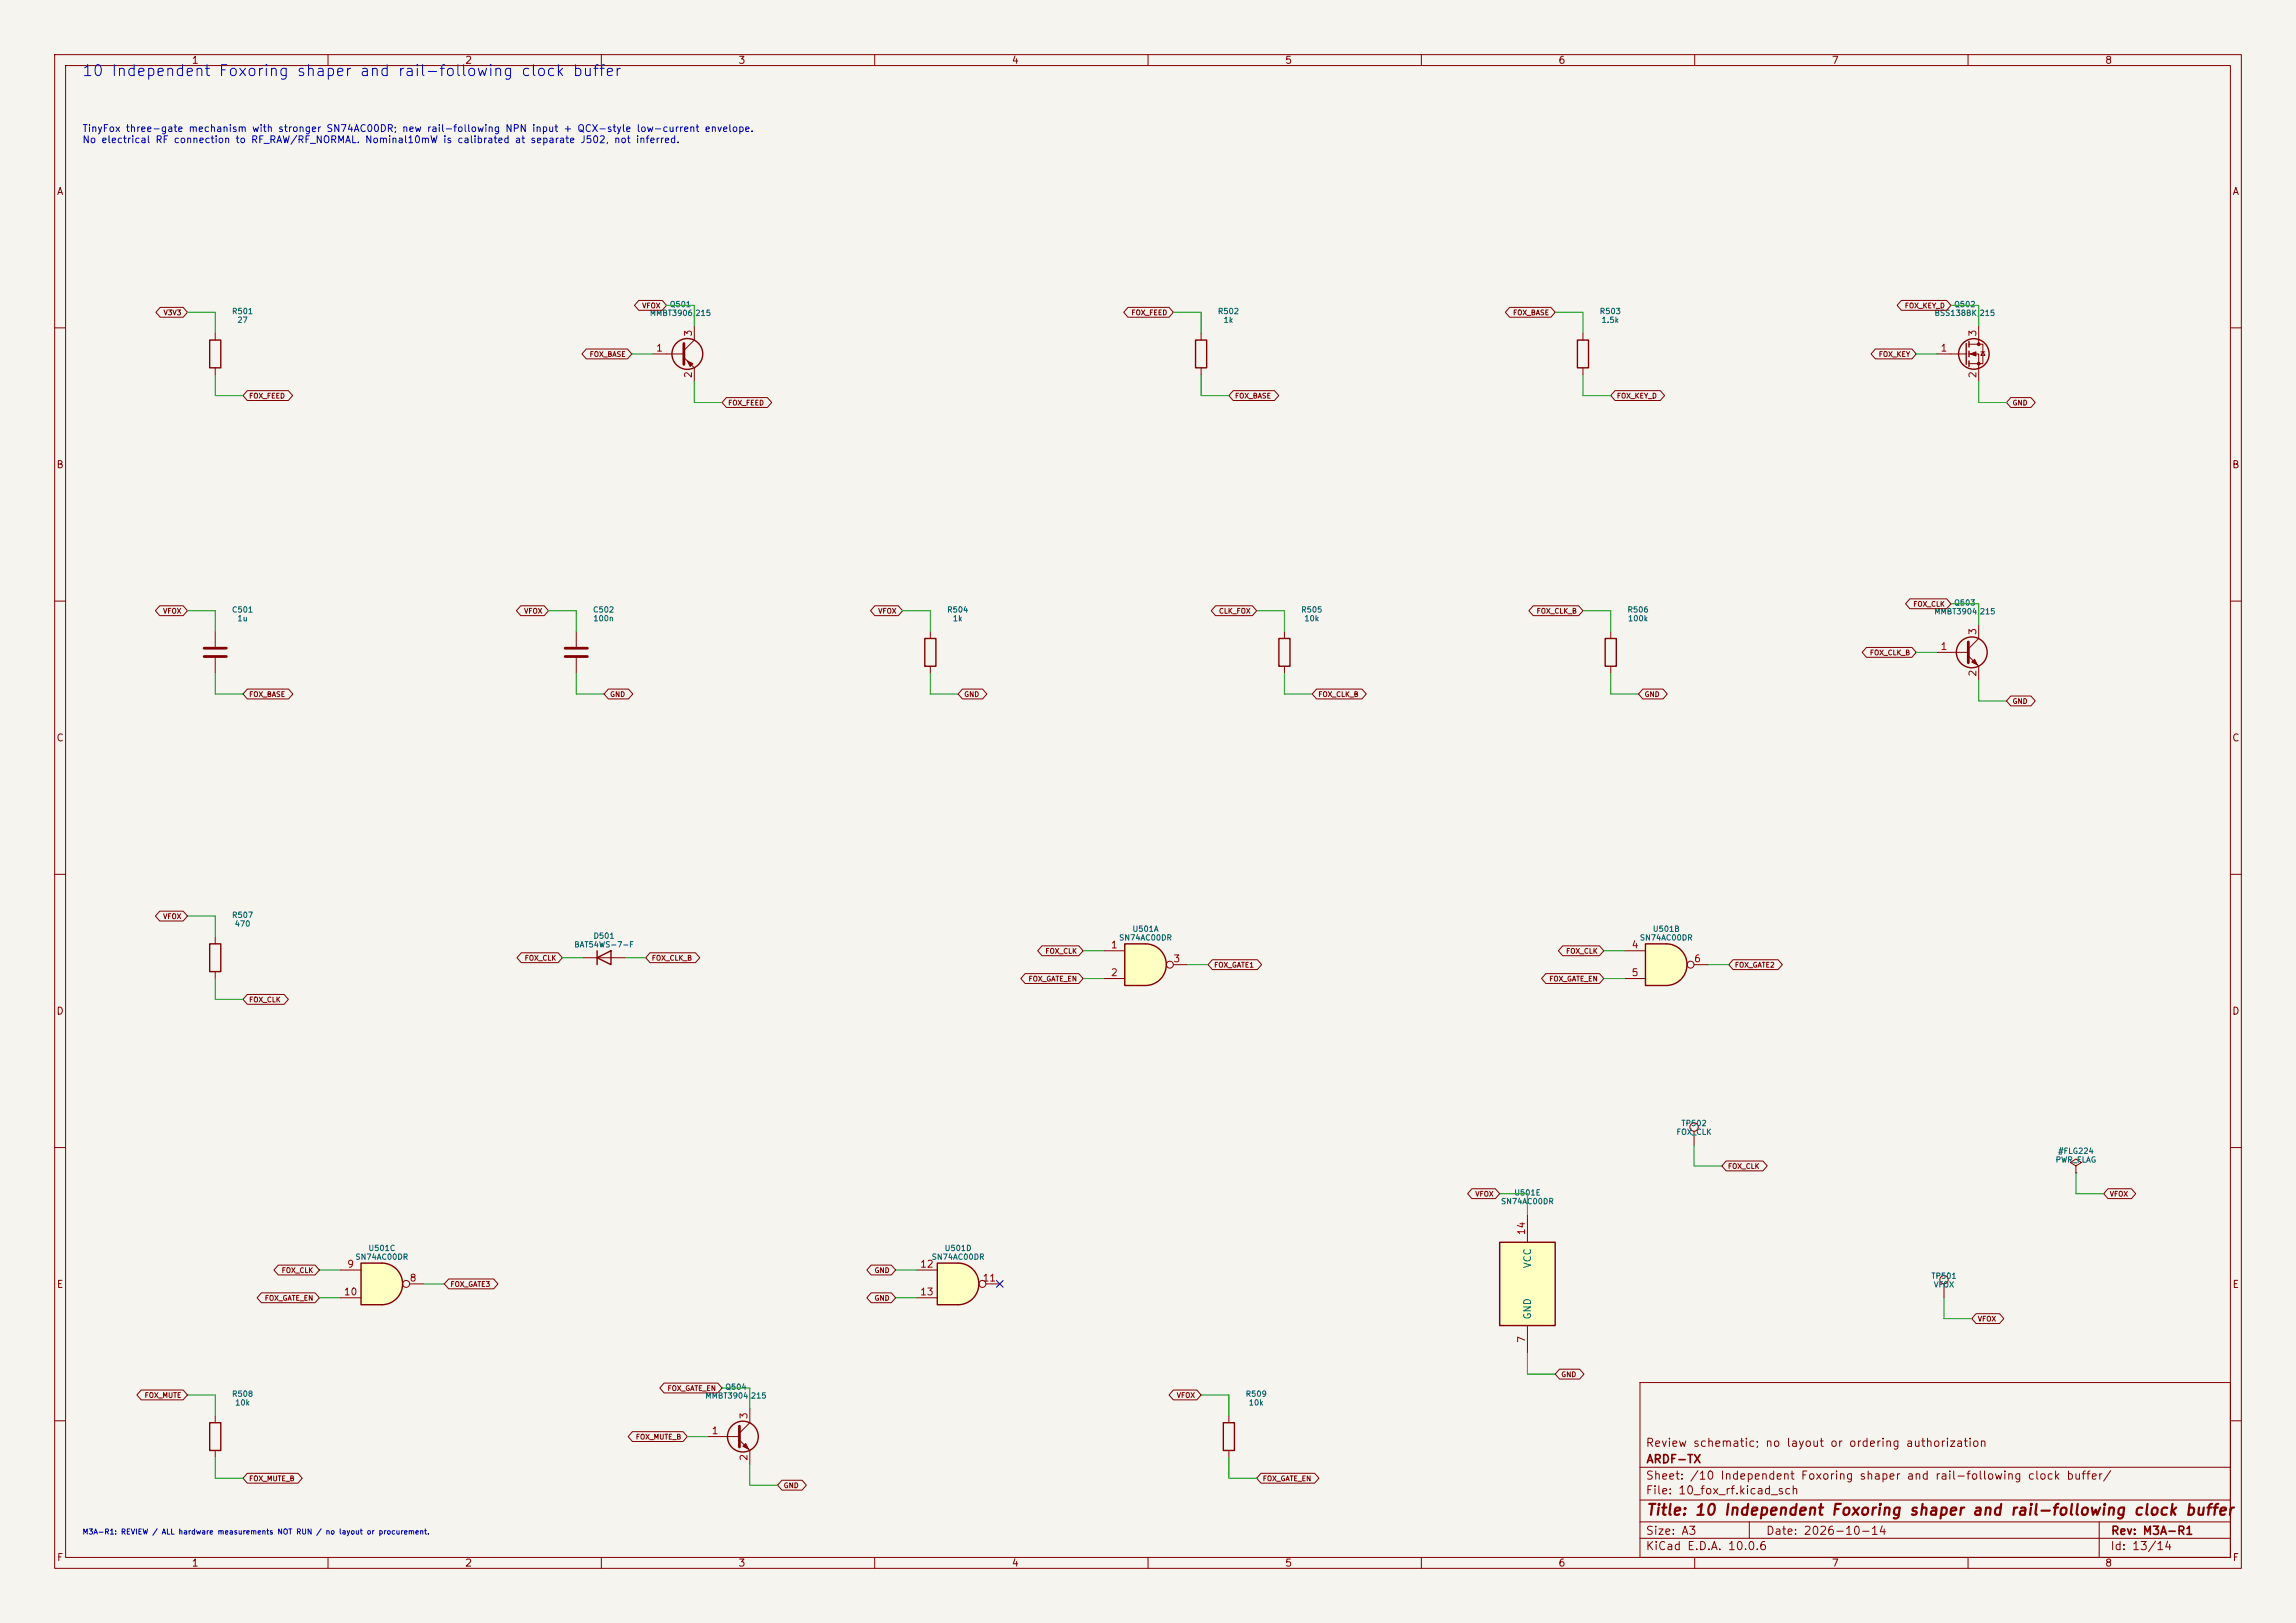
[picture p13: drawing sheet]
<svg xmlns="http://www.w3.org/2000/svg" width="420mm" height="297mm" viewBox="0 0 420 297" stroke-linecap="round" stroke-linejoin="round" font-family="sans-serif">
<defs><g id="words">
<text font-size="2" fill="#0000c2" x="14.9" y="14.4">10 Independent Foxoring shaper and rail-following clock buffer</text>
<text font-size="2" fill="#840000" x="301" y="277.8">Title: 10 Independent Foxoring shaper and rail-following clock buffer</text>
<g font-size="1.5" fill="#840000">
<text x="300.9" y="265.1">Review schematic; no layout or ordering authorization</text>
<text x="301" y="268.1">ARDF-TX</text>
<text x="300.9" y="273.8">File: 10_fox_rf.kicad_sch</text>
<text x="300.9" y="271.1">Sheet: /10 Independent Foxoring shaper and rail-following clock buffer/</text>
<text x="300.9" y="281.2">Size: A3</text>
<text x="322.9" y="281.2">Date: 2026-10-14</text>
<text x="386" y="281.2">Rev: M3A-R1</text>
<text x="300.9" y="284">KiCad E.D.A. 10.0.6</text>
<text x="385.9" y="284">Id: 13/14</text>
</g>
<g font-size="1.3" fill="#840000">
<text x="35" y="12">1</text>
<text x="85" y="12">2</text>
<text x="135" y="12">3</text>
<text x="185" y="12">4</text>
<text x="235" y="12">5</text>
<text x="285" y="12">6</text>
<text x="335" y="12">7</text>
<text x="385" y="12">8</text>
<text x="10.3" y="36">A</text>
<text x="408.3" y="36">A</text>
<text x="10.2" y="86">B</text>
<text x="408.2" y="86">B</text>
<text x="10.2" y="136">C</text>
<text x="408.2" y="136">C</text>
<text x="10.2" y="186">D</text>
<text x="408.2" y="186">D</text>
<text x="10.3" y="236">E</text>
<text x="408.3" y="236">E</text>
<text x="10.3" y="286">F</text>
<text x="35" y="287">1</text>
<text x="85" y="287">2</text>
<text x="135" y="287">3</text>
<text x="185" y="287">4</text>
<text x="235" y="287">5</text>
<text x="285" y="287">6</text>
<text x="335" y="287">7</text>
<text x="385" y="287">8</text>
<text x="408.3" y="286">F</text>
</g>
<g font-size="1.3" fill="#0000c2">
<text x="15" y="24.5">TinyFox three-gate mechanism with stronger SN74AC00DR; new rail-following NPN input + QCX-style low-current envelope.</text>
<text x="15" y="26.5">No electrical RF connection to RF_RAW/RF_NORMAL. Nominal10mW is calibrated at separate J502, not inferred.</text>
</g>
<g font-size="1.3" fill="#a90000">
<text x="119.9" y="64.6">1</text>
<text x="126.9" y="61.7" transform="rotate(-90 126.9 61.7)">3</text>
<text x="354.9" y="64.6">1</text>
<text x="361.8" y="61.7" transform="rotate(-90 361.8 61.7)">3</text>
<text x="126.9" y="69.3" transform="rotate(-90 126.9 69.3)">2</text>
<text x="361.8" y="69.3" transform="rotate(-90 361.8 69.3)">2</text>
<text x="354.9" y="119.2">1</text>
<text x="361.8" y="116.3" transform="rotate(-90 361.8 116.3)">3</text>
<text x="361.8" y="123.9" transform="rotate(-90 361.8 123.9)">2</text>
<text x="203.1" y="173.9">1</text>
<text x="298.4" y="173.9">4</text>
<text x="203.1" y="178.9">2</text>
<text x="214.5" y="176.4">3</text>
<text x="298.4" y="178.9">5</text>
<text x="309.8" y="176.4">6</text>
<text x="279.3" y="226.1" transform="rotate(-90 279.3 226.1)">14</text>
<text x="63.4" y="232.3">9</text>
<text x="168.2" y="232.3">12</text>
<text x="62.8" y="237.4">10</text>
<text x="74.8" y="234.8">8</text>
<text x="168.2" y="237.4">13</text>
<text x="179.6" y="234.8">11</text>
<text x="279.3" y="245.8" transform="rotate(-90 279.3 245.8)">7</text>
<text x="130.1" y="262.8">1</text>
<text x="137" y="259.8" transform="rotate(-90 137 259.8)">3</text>
<text x="137" y="267.4" transform="rotate(-90 137 267.4)">2</text>
</g>
<g font-size="1.3" fill="#006464">
<text x="280.4" y="232.2" transform="rotate(-90 280.4 232.2)">VCC</text>
<text x="280.4" y="241.6" transform="rotate(-90 280.4 241.6)">GND</text>
</g>
<g font-size="1" fill="#006464">
<text x="42.3" y="57.7">R501</text>
<text x="43.3" y="59.3">27</text>
<text x="118.8" y="58">MMBT3906,215</text>
<text x="122.4" y="56.4">Q501</text>
<text x="222.7" y="57.7">R502</text>
<text x="223.7" y="59.3">1k</text>
<text x="292.5" y="57.7">R503</text>
<text x="292.9" y="59.3">1.5k</text>
<text x="353.8" y="58">BSS138BK,215</text>
<text x="357.4" y="56.4">Q502</text>
<text x="42.3" y="112.3">C501</text>
<text x="43.3" y="113.9">1u</text>
<text x="108.4" y="112.3">C502</text>
<text x="108.4" y="113.9">100n</text>
<text x="173.2" y="112.3">R504</text>
<text x="174.2" y="113.9">1k</text>
<text x="237.9" y="112.3">R505</text>
<text x="238.5" y="113.9">10k</text>
<text x="297.6" y="112.3">R506</text>
<text x="297.7" y="113.9">100k</text>
<text x="353.7" y="112.7">MMBT3904,215</text>
<text x="357.4" y="111.1">Q503</text>
<text x="42.3" y="168.2">R507</text>
<text x="42.8" y="169.8">470</text>
<text x="104.9" y="173.6">BAT54WS-7-F</text>
<text x="108.5" y="172">D501</text>
<text x="204.6" y="172.3">SN74AC00DR</text>
<text x="207.1" y="170.7">U501A</text>
<text x="299.9" y="172.3">SN74AC00DR</text>
<text x="302.2" y="170.7">U501B</text>
<text x="306.6" y="207.9">FOX_CLK</text>
<text x="307.5" y="206.3">TP502</text>
<text x="375.9" y="213">PWR_FLAG</text>
<text x="376.4" y="211.4">#FLG224</text>
<text x="274.5" y="220.6">SN74AC00DR</text>
<text x="276.9" y="219">U501E</text>
<text x="64.9" y="230.8">SN74AC00DR</text>
<text x="67.3" y="229.2">U501C</text>
<text x="170.3" y="230.8">SN74AC00DR</text>
<text x="172.7" y="229.2">U501D</text>
<text x="353.2" y="234.2">TP501</text>
<text x="353.6" y="235.8">VFOX</text>
<text x="42.3" y="255.8">R508</text>
<text x="42.9" y="257.4">10k</text>
<text x="128.9" y="256.2">MMBT3904,215</text>
<text x="132.6" y="254.6">Q504</text>
<text x="227.8" y="255.8">R509</text>
<text x="228.3" y="257.4">10k</text>
</g>
<text font-size="1" fill="#0000c2" x="15" y="281">M3A-R1: REVIEW / ALL hardware measurements NOT RUN / no layout or procurement.</text>
<g font-size=".9" fill="#840000">
<text x="29.8" y="57.9">V3V3</text>
<text x="117.4" y="56.6">VFOX</text>
<text x="206.9" y="57.9">FOX_FEED</text>
<text x="276.7" y="57.9">FOX_BASE</text>
<text x="348.3" y="56.6">FOX_KEY_D</text>
<text x="107.8" y="65.5">FOX_BASE</text>
<text x="343.6" y="65.5">FOX_KEY</text>
<text x="45.5" y="73.1">FOX_FEED</text>
<text x="133.1" y="74.4">FOX_FEED</text>
<text x="225.8" y="73.1">FOX_BASE</text>
<text x="295.7" y="73.1">FOX_KEY_D</text>
<text x="368.1" y="74.4">GND</text>
<text x="29.7" y="112.5">VFOX</text>
<text x="95.8" y="112.5">VFOX</text>
<text x="160.6" y="112.5">VFOX</text>
<text x="222.9" y="112.5">CLK_FOX</text>
<text x="281" y="112.5">FOX_CLK_B</text>
<text x="349.9" y="111.2">FOX_CLK</text>
<text x="341.9" y="120.1">FOX_CLK_B</text>
<text x="45.5" y="127.7">FOX_BASE</text>
<text x="111.5" y="127.7">GND</text>
<text x="176.3" y="127.7">GND</text>
<text x="241.1" y="127.7">FOX_CLK_B</text>
<text x="300.7" y="127.7">GND</text>
<text x="368.1" y="129">GND</text>
<text x="29.7" y="168.4">VFOX</text>
<text x="95.9" y="176">FOX_CLK</text>
<text x="119.1" y="176">FOX_CLK_B</text>
<text x="188" y="179.8">FOX_GATE_EN</text>
<text x="191.1" y="174.7">FOX_CLK</text>
<text x="222" y="177.3">FOX_GATE1</text>
<text x="283.3" y="179.8">FOX_GATE_EN</text>
<text x="286.4" y="174.7">FOX_CLK</text>
<text x="317.3" y="177.3">FOX_GATE2</text>
<text x="45.5" y="183.6">FOX_CLK</text>
<text x="316" y="214.1">FOX_CLK</text>
<text x="269.8" y="219.2">VFOX</text>
<text x="385.8" y="219.2">VFOX</text>
<text x="51.4" y="233.2">FOX_CLK</text>
<text x="159.9" y="233.2">GND</text>
<text x="48.3" y="238.2">FOX_GATE_EN</text>
<text x="82.3" y="235.7">FOX_GATE3</text>
<text x="159.9" y="238.2">GND</text>
<text x="361.7" y="242">VFOX</text>
<text x="26.4" y="256">FOX_MUTE</text>
<text x="122" y="254.7">FOX_GATE_EN</text>
<text x="215.2" y="256">VFOX</text>
<text x="285.5" y="252.2">GND</text>
<text x="116.2" y="263.6">FOX_MUTE_B</text>
<text x="45.5" y="271.3">FOX_MUTE_B</text>
<text x="143.3" y="272.5">GND</text>
<text x="230.9" y="271.3">FOX_GATE_EN</text>
</g>
</g></defs>
<path d="M0 0h420v297h-420z" fill="#f5f4ef" stroke="#f5f4ef" stroke-width=".18"/>
<g fill="none" stroke="#840000" stroke-width=".18">
<path d="M10 10h400v277h-400zM12 12h396v273h-396zM60 10v2M110 10v2M160 10v2M210 10v2M260 10v2M310 10v2M360 10v2M10 60h2M408 60h2M10 110h2"/>
<path d="M294.6 115.6v1.2M408 110h2M294.6 121.9v1.3M10 160h2M408 160h2M10 210h2M408 210h2M300 253h108v32h-108zM10 260h2M300 278.5h108M300 274.5h108M300 268.5h108"/>
<path d="M320 278.5v3M384 278.5v6.5M408 260h2M60 285v2M110 285v2M160 285v2M210 285v2M260 285v2M300 281.5h108M310 285v2M360 285v2"/>
</g>
<path d="M293.6 116.8h2.1v5.1h-2.1z" fill="none" stroke="#840000" stroke-width=".25"/>
<path d="M209.5 172.7a3.8 3.8 0 0 1 3.8 3.8 3.8 3.8 0 0 1-3.8 3.8z" fill="#ffffc2" stroke="#ffffc2" stroke-width=".18"/>
<path d="M205.7 172.7h3.8v7.6h-3.8z" fill="#ffffc2"/>
<path d="M218.7 62.2h2v5.1h-2zM205.7 172.7h3.8a3.8 3.8 0 0 1 3.8 3.8 3.8 3.8 0 0 1-3.8 3.8h-3.8z" fill="none" stroke="#840000" stroke-width=".25"/>
<g fill="none" stroke="#840000" stroke-width=".18">
<path d="M219.7 61v1.2M219.7 67.3v1.3M201.9 174h3.8M201.9 179.1h3.8M214.6 176.5h2.6"/>
<circle cx="214" cy="176.5" r=".63"/>
</g>
<path d="M175.3 231.1a3.8 3.8 0 0 1 3.8 3.8 3.8 3.8 0 0 1-3.8 3.9z" fill="#ffffc2" stroke="#ffffc2" stroke-width=".18"/>
<path d="M171.4 231.1h3.9v7.7h-3.9z" fill="#ffffc2"/>
<g fill="none" stroke="#840000" stroke-width=".25">
<path d="M288.5 62.2h2.1v5.1h-2.1zM359.7 62.9v3.8M360.2 62.5v1M360.2 64.3v1M360.2 66v1.1M233.9 116.8h2.1v5.1h-2.1zM171.4 231.1h3.9a3.8 3.8 0 0 1 3.8 3.8 3.8 3.8 0 0 1-3.8 3.9h-3.9z"/>
<circle cx="361.1" cy="64.8" r="2.79"/>
<circle cx="360.7" cy="119.4" r="2.82"/>
</g>
<g fill="none" stroke="#840000" stroke-width=".18">
<path d="M361.9 59.7v3.3M289.6 61v1.2M289.6 67.3v1.3M354.3 64.8h5.4M360.2 63h2.5v3.5h-2.5M360.2 64.8h1.7v5.1M362.3 64.4h.8M362.7 64.4l.4 .6h-.8zM234.9 115.6v1.2M354.3 119.4h5.7M361.9 114.3v2.5l-1.9 1.9M234.9 121.9v1.3"/>
<path d="M360 120l1.9 1.9v2.6M379.7 213.4l1-.7-1-.6-1 .6 1 .7v1.2M379.7 214.6h.1M167.6 232.4h3.8M167.6 237.5h3.8M180.3 234.9h2.6M355.6 234.9v2.6"/>
<circle cx="179.7" cy="234.9" r=".63"/>
<circle cx="355.6" cy="234.2" r=".76"/>
</g>
<path d="M360 117.5v3.8" fill="none" stroke="#840000" stroke-width=".51"/>
<g fill="#840000" stroke="#840000" stroke-width=".18">
<path d="M360.7 121.2l.5-.5 .5 1z"/>
<path d="M360.4 64.8l1-.4v.8z"/>
<circle cx="361.9" cy="63" r=".25"/>
<circle cx="361.9" cy="66.5" r=".25"/>
</g>
<path d="M274.3 227.3h10.2v15.3h-10.2z" fill="#ffffc2"/>
<g fill="none" stroke="#840000" stroke-width=".25">
<path d="M38.4 62.2h2v5.1h-2zM274.3 227.3h10.2v15.3h-10.2zM223.8 260.3h2v5.1h-2z"/>
<circle cx="125.7" cy="64.8" r="2.82"/>
</g>
<g fill="none" stroke="#840000" stroke-width=".18">
<path d="M127 59.7v2.5l-1.9 1.9M39.4 61v1.2M39.4 67.3v1.3M119.4 64.8h5.7M125.1 65.4l1.9 1.9v2.6M309.9 207v2.6M279.4 222.2v5.1M224.8 259.1v1.2M279.4 242.6v5M224.8 265.4v1.3"/>
<circle cx="309.9" cy="206.2" r=".76"/>
</g>
<path d="M125.1 62.9v3.8" fill="none" stroke="#840000" stroke-width=".51"/>
<path d="M125.7 66l1 .5-.5 .6z" fill="#840000" stroke="#840000" stroke-width=".18"/>
<path d="M304.8 172.7a3.8 3.8 0 0 1 3.8 3.8 3.8 3.8 0 0 1-3.8 3.8z" fill="#ffffc2" stroke="#ffffc2" stroke-width=".18"/>
<path d="M301 172.7h3.8v7.6h-3.8z" fill="#ffffc2"/>
<path d="M38.4 172.7h2v5.1h-2zM301 172.7h3.8a3.8 3.8 0 0 1 3.8 3.8 3.8 3.8 0 0 1-3.8 3.8h-3.8zM38.4 260.3h2v5.1h-2z" fill="none" stroke="#840000" stroke-width=".25"/>
<g fill="none" stroke="#840000" stroke-width=".18">
<path d="M39.4 115.6v2.8M105.4 115.6v2.8M39.4 120.4v2.8M105.4 120.4v2.8M39.4 171.5v1.2M39.4 177.8v1.3M297.2 174h3.8M297.2 179.1h3.8M309.9 176.5h2.5M39.4 259.1v1.2M39.4 265.4v1.3"/>
<circle cx="309.2" cy="176.5" r=".63"/>
</g>
<path d="M37.3 118.6h4.1M103.4 118.6h4M37.3 120.1h4.1M103.4 120.1h4" fill="none" stroke="#840000" stroke-width=".51"/>
<path d="M69.8 231.1a3.8 3.8 0 0 1 3.8 3.8 3.8 3.8 0 0 1-3.8 3.9z" fill="#ffffc2" stroke="#ffffc2" stroke-width=".18"/>
<path d="M66 231.1h3.8v7.7h-3.8z" fill="#ffffc2"/>
<g fill="none" stroke="#840000" stroke-width=".25">
<path d="M169.2 116.8h2v5.1h-2zM109.2 175.3l2.6-1.3v2.5zM109.2 174v2.5M66 231.1h3.8a3.8 3.8 0 0 1 3.8 3.8 3.8 3.8 0 0 1-3.8 3.9h-3.8z"/>
<circle cx="135.9" cy="262.9" r="2.82"/>
</g>
<g fill="none" stroke="#840000" stroke-width=".18">
<path d="M29.3 56.2h4.2l.8 1-.8 .9h-4.2l-.8-.9zM116.8 55h4.3l.8 .9-.8 .9h-4.3l-.7-.9zM206.3 56.2h7.5l.8 1-.8 .9h-7.5l-.7-.9zM276.1 56.2h7.6l.8 1-.8 .9h-7.6l-.7-.9zM347.8 55h8.3l.8 .9-.8 .9h-8.3l-.8-.9zM45.2 71.5h7.5l.8 .9-.8 .9h-7.5l-.8-.9zM107.2 63.9h7.6l.8 .9-.8 .9h-7.6l-.8-.9zM132.9 72.8h7.5l.8 .9-.8 .9h-7.5l-.8-.9zM225.6 71.5h7.5l.8 .9-.8 .9h-7.5l-.8-.9zM295.4 71.5h8.3l.8 .9-.8 .9h-8.3l-.8-.9zM343 63.9h6.7l.8 .9-.8 .9h-6.7l-.7-.9zM367.8 72.8h3.7l.8 .9-.8 .9h-3.7l-.8-.9z"/>
<path d="M29.2 110.9h4.3l.8 .9-.8 .9h-4.3l-.8-.9zM95.3 110.9h4.2l.8 .9-.8 .9h-4.2l-.8-.9zM160 110.9h4.3l.8 .9-.8 .9h-4.3l-.8-.9zM170.2 115.6v1.2M222.4 110.9h6.7l.8 .9-.8 .9h-6.7l-.8-.9zM280.5 110.9h8.3l.8 .9-.8 .9h-8.3l-.8-.9zM341.4 118.5h8.3l.8 .9-.8 .9h-8.3l-.8-.9zM349.4 109.6h6.7l.8 .9-.8 .9h-6.7l-.8-.9zM45.2 126.1h7.6l.8 .9-.8 .9h-7.6l-.8-.9zM111.3 126.1h3.7l.8 .9-.8 .9h-3.7l-.8-.9zM170.2 121.9v1.3M176 126.1h3.7l.8 .9-.8 .9h-3.7l-.7-.9z"/>
<path d="M240.8 126.1h8.3l.8 .9-.8 .9h-8.3l-.8-.9zM300.5 126.1h3.7l.8 .9-.8 .9h-3.7l-.8-.9zM367.8 127.4h3.7l.8 .9-.8 .9h-3.7l-.8-.9zM29.2 166.7h4.3l.8 .9-.8 .9h-4.3l-.8-.9zM95.4 174.4h6.7l.8 .9-.8 .9h-6.7l-.8-.9zM106.7 175.3h7.6M118.9 174.4h8.3l.8 .9-.8 .9h-8.3l-.8-.9zM187.5 178.2h9.8l.8 .9-.8 .9h-9.8l-.8-.9zM190.6 173.1h6.7l.8 .9-.8 .9h-6.7l-.8-.9zM221.8 175.6h8.2l.8 .9-.8 .9h-8.2l-.8-.9zM282.8 178.2h9.8l.8 .9-.8 .9h-9.8l-.8-.9zM285.9 173.1h6.7l.8 .9-.8 .9h-6.7l-.8-.9z"/>
<path d="M317 175.6h8.2l.8 .9-.8 .9h-8.2l-.8-.9zM45.2 182h6.8l.8 .9-.8 .9h-6.8l-.8-.9zM269.2 217.5h4.3l.8 .9-.8 .9h-4.3l-.7-.9zM315.7 212.5h6.8l.8 .9-.8 .9h-6.8l-.7-.9zM385.6 217.5h4.3l.8 .9-.8 .9h-4.3l-.8-.9zM47.8 236.6h9.8l.8 .9-.8 .9h-9.8l-.8-.9zM50.9 231.5h6.7l.8 .9-.8 .9h-6.7l-.8-.9zM62.2 232.4h3.8M62.2 237.5h3.8M74.9 234.9h2.6M82.1 234h8.2l.8 .9-.8 1h-8.2l-.8-1zM159.4 231.5h3.6l.8 .9-.8 .9h-3.6l-.8-.9z"/>
<path d="M159.4 236.6h3.6l.8 .9-.8 .9h-3.6l-.8-.9zM25.8 254.4h7.7l.8 .9-.8 .9h-7.7l-.8-.9zM121.5 253.1h9.8l.8 .9-.8 .9h-9.8l-.8-.9zM137.2 257.8v2.5l-1.9 2M214.6 254.4h4.3l.8 .9-.8 .9h-4.3l-.8-.9zM285.3 250.6h3.7l.7 .9-.7 .9h-3.7l-.8-.9zM361.5 240.4h4.3l.7 .9-.7 .9h-4.3l-.8-.9zM45.2 269.6h9.3l.8 .9-.8 .9h-9.3l-.8-.9zM115.7 262h9.2l.8 .9-.8 .9h-9.2l-.8-.9zM129.5 262.9h5.8M135.3 263.5l1.9 1.9v2.6M143 270.9h3.7l.8 .9-.8 .9h-3.7l-.8-.9z"/>
<path d="M230.7 269.6h9.8l.8 .9-.8 .9h-9.8l-.8-.9z"/>
<circle cx="74.3" cy="234.9" r=".63"/>
</g>
<path d="M135.3 261v3.8" fill="none" stroke="#840000" stroke-width=".51"/>
<path d="M135.9 264.7l.5-.5 .5 1z" fill="#840000" stroke="#840000" stroke-width=".18"/>
<g fill="none" stroke="#009600" stroke-width=".18">
<path d="M34.3 57.2h5.1v3.8M121.9 55.9h5.1v3.8M214.6 57.2h5.1v3.8M284.5 57.2h5.1v3.8M356.9 55.9h5v3.8M39.4 68.6v3.8h5M115.6 64.8h3.8M127 69.9v3.8h5.1M219.7 68.6v3.8h5.1M289.6 68.6v3.8h5M350.5 64.8h3.8M361.9 69.9v3.8h5.1"/>
<path d="M34.3 111.8h5.1v3.8M100.3 111.8h5.1v3.8M165.1 111.8h5.1v3.8M229.9 111.8h5v3.8M289.6 111.8h5v3.8M350.5 119.4h3.8M356.9 110.5h5v3.8M39.4 123.2v3.8h5M105.4 123.2v3.8h5.1M170.2 123.2v3.8h5.1M234.9 123.2v3.8h5.1M294.6 123.2v3.8h5.1"/>
<path d="M361.9 124.5v3.8h5.1M34.3 167.6h5.1v3.9M39.4 179.1v3.8h5M102.9 175.3h3.8M114.3 175.3h3.8M198.1 174h3.8M198.1 179.1h3.8M217.2 176.5h3.8M293.4 174h3.8M293.4 179.1h3.8M312.4 176.5h3.8M274.3 218.4h5.1v3.8"/>
<path d="M309.9 209.6v3.8h5.1M379.7 214.6v3.8h5.1M58.4 237.5h3.8M58.4 232.4h3.8M77.5 234.9h3.8M163.8 237.5h3.8M163.8 232.4h3.8M355.6 237.5v3.8h5.1M34.3 255.3h5.1v3.8M132.1 254h5.1v3.8M219.7 255.3h5.1v3.8M279.4 247.6v3.9h5.1"/>
<path d="M39.4 266.7v3.8h5M125.7 262.9h3.8M137.2 268v3.8h5M224.8 266.7v3.8h5.1"/>
</g>
<path d="M182.3 234.3l1.2 1.3M183.5 234.3l-1.2 1.3" fill="none" stroke="#000084" stroke-width=".18"/>
<use href="#words"/>
</svg>
